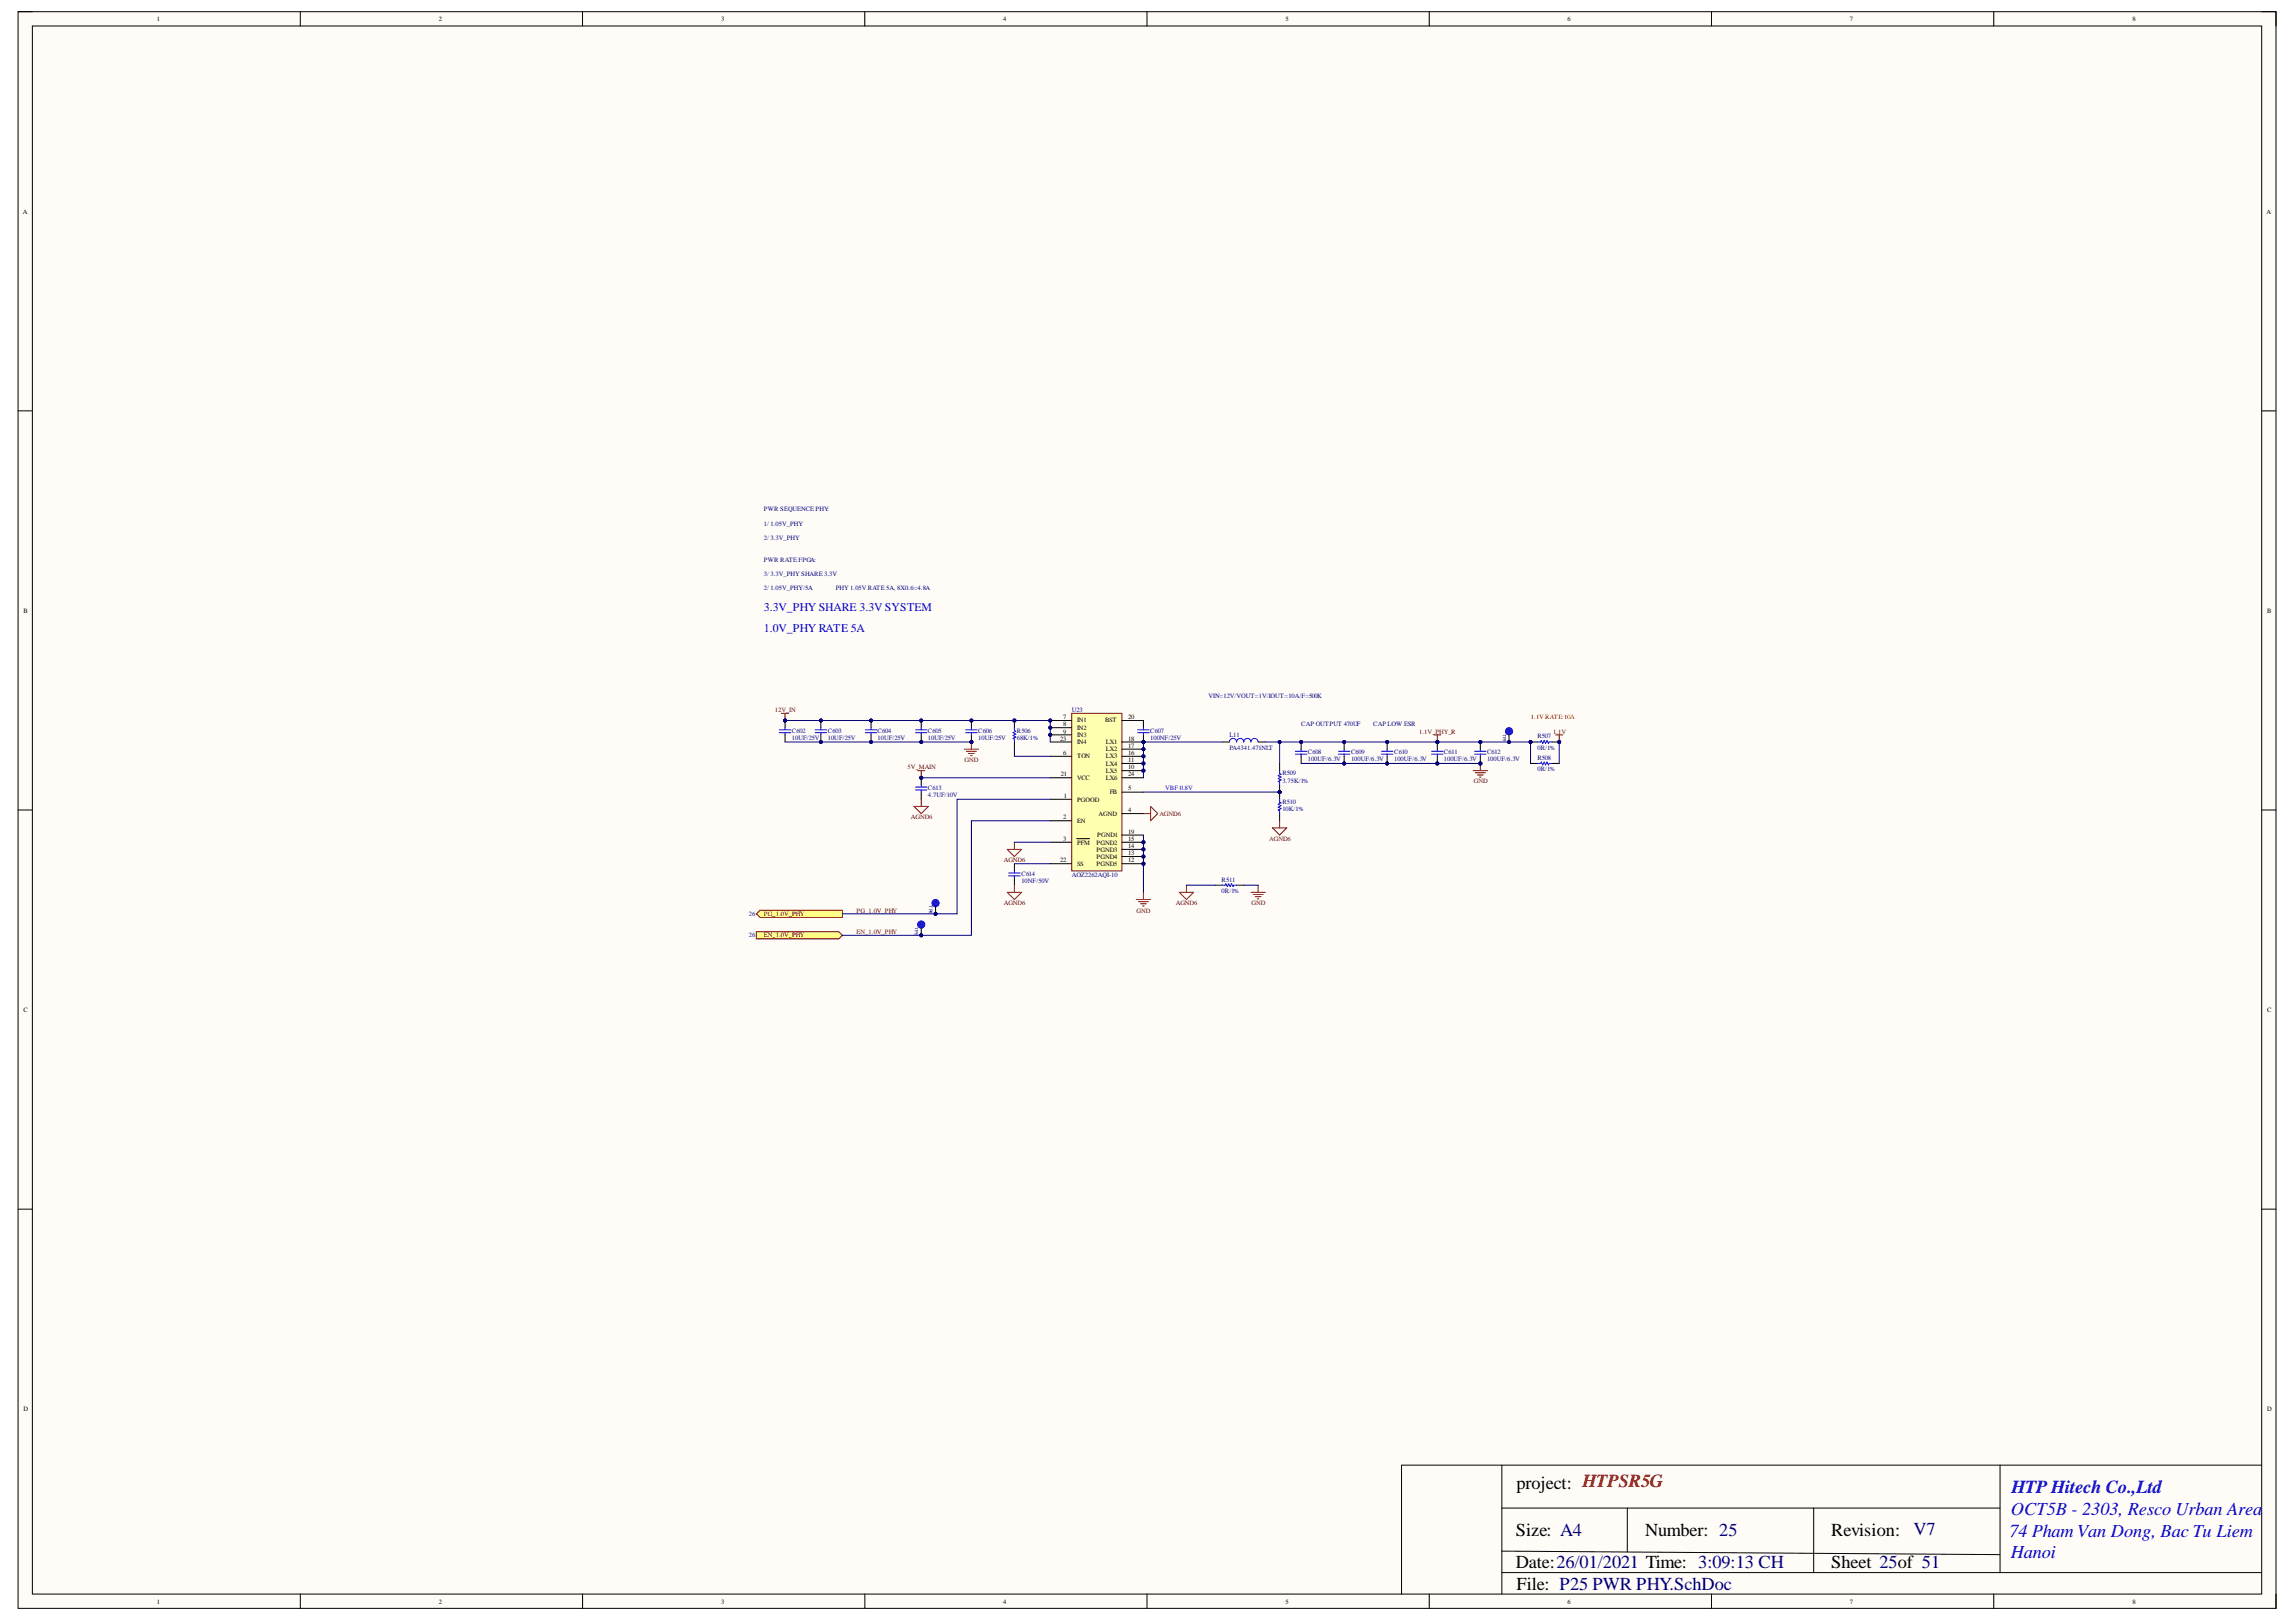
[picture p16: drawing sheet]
<svg xmlns="http://www.w3.org/2000/svg" width="297mm" height="210mm" viewBox="0 0 297 210" stroke-linecap="round" stroke-linejoin="round" font-family="sans-serif">
<defs><g id="words">
<g font-size="2.4">
<text x="196.2" y="192.6">project: HTPSR5G</text>
<text x="196.1" y="198.8">Size: A4</text>
<text x="196.1" y="202.9">Date:26/01/2021 Time: 3:09:13 CH</text>
<text x="212.9" y="198.8">Number: 25</text>
<text x="236.9" y="198.8">Revision:</text>
<text x="236.9" y="202.9">Sheet 25of 51</text>
<text x="196.2" y="205.7">File: P25 PWR PHY.SchDoc</text>
</g>
<g font-size="2.4" fill="#00f">
<text x="260.1" y="196">OCT5B - 2303, Resco Urban Area</text>
<text x="260.2" y="193.2">HTP Hitech Co.,Ltd</text>
<text x="260" y="198.9">74 Pham Van Dong, Bac Tu Liem</text>
<text x="260.1" y="201.6">Hanoi</text>
</g>
<text font-size="2.4" fill="#000080" x="247.5" y="198.6">V7</text>
<g font-size="1.5" fill="#00f">
<text x="98.8" y="79">3.3V_PHY SHARE 3.3V SYSTEM</text>
<text x="98.8" y="81.8">1.0V_PHY RATE 5A</text>
</g>
<g font-size=".8">
<text x="20.3" y="2.7">1</text>
<text x="56.8" y="2.7">2</text>
<text x="93.3" y="2.7">3</text>
<text x="129.8" y="2.7">4</text>
<text x="166.3" y="2.7">5</text>
<text x="202.8" y="2.7">6</text>
<text x="239.3" y="2.7">7</text>
<text x="275.9" y="2.7">8</text>
<text x="3" y="27.6">A</text>
<text x="293.2" y="27.6">A</text>
<text x="3" y="79.3">B</text>
<text x="293.3" y="79.3">B</text>
<text x="137.1" y="95.9">23</text>
<text x="137.6" y="93.1">7</text>
<text x="137.6" y="94">8</text>
<text x="137.6" y="94.9">9</text>
<text x="139.3" y="93.5">IN1</text>
<text x="139.3" y="94.4">IN2</text>
<text x="139.3" y="95.4">IN3</text>
<text x="143" y="93.5">BST</text>
<text x="145.9" y="95.9">18</text>
<text x="145.9" y="93.1">20</text>
<text x="137.2" y="100.4">21</text>
<text x="137.6" y="97.7">6</text>
<text x="139.3" y="98.1">TON</text>
<text x="139.3" y="100.9">VCC</text>
<text x="139.3" y="96.3">IN4</text>
<text x="143.1" y="100">LX5</text>
<text x="143.1" y="99.1">LX4</text>
<text x="143.1" y="98.1">LX3</text>
<text x="143.1" y="97.2">LX2</text>
<text x="143.1" y="96.3">LX1</text>
<text x="143.1" y="100.9">LX6</text>
<text x="145.9" y="99.6">10</text>
<text x="145.9" y="98.7">11</text>
<text x="145.9" y="97.7">16</text>
<text x="145.9" y="96.8">17</text>
<text x="145.9" y="100.4">24</text>
<text x="137.6" y="106">2</text>
<text x="137.6" y="103.2">1</text>
<text x="139.3" y="103.7">PGOOD</text>
<text x="139.3" y="106.5">EN</text>
<text x="142.1" y="105.6">AGND</text>
<text x="143.6" y="102.8">FB</text>
<text x="145.9" y="105.1">4</text>
<text x="145.9" y="102.3">5</text>
<text x="145.9" y="107.9">19</text>
<text x="137.1" y="111.6">22</text>
<text x="137.6" y="108.8">3</text>
<text x="139.3" y="109.3">PFM</text>
<text x="139.3" y="112">SS</text>
<text x="141.9" y="112">PGND5</text>
<text x="141.9" y="111.2">PGND4</text>
<text x="141.9" y="110.2">PGND3</text>
<text x="141.9" y="109.3">PGND2</text>
<text x="142" y="108.4">PGND1</text>
<text x="145.9" y="111.6">12</text>
<text x="145.9" y="110.7">13</text>
<text x="145.9" y="109.7">14</text>
<text x="145.9" y="108.8">15</text>
<text x="3" y="130.9">C</text>
<text x="293.3" y="130.9">C</text>
<text x="3" y="182.6">D</text>
<text x="293.3" y="182.6">D</text>
<text x="20.3" y="207.5">1</text>
<text x="56.8" y="207.5">2</text>
<text x="93.3" y="207.5">3</text>
<text x="129.8" y="207.5">4</text>
<text x="166.3" y="207.5">5</text>
<text x="202.8" y="207.5">6</text>
<text x="239.3" y="207.5">7</text>
<text x="275.9" y="207.5">8</text>
</g>
<g font-size=".8" fill="#000080">
<text x="98.8" y="66.2">PWR SEQUENCE PHY:</text>
<text x="98.8" y="68.1">1/ 1.05V_PHY</text>
<text x="98.8" y="69.9">2/ 3.3V_PHY</text>
<text x="98.8" y="72.7">PWR RATE FPGA:</text>
<text x="98.8" y="76.3">2/ 1.05V_PHY/5A</text>
<text x="98.8" y="74.6">3/ 3.3V_PHY SHARE 3.3V</text>
<text x="108.1" y="76.3">PHY 1.05V RATE 5A, 8X0.6=4.8A</text>
<text x="102.5" y="95.8">10UF/25V</text>
<text x="102.5" y="94.8">C602</text>
<text x="107.1" y="95.8">10UF/25V</text>
<text x="107.1" y="94.8">C603</text>
<text x="113.5" y="95.8">10UF/25V</text>
<text x="113.5" y="94.8">C604</text>
<text x="120" y="95.8">10UF/25V</text>
<text x="120" y="94.8">C605</text>
<text x="126.6" y="95.8">10UF/25V</text>
<text x="126.6" y="94.8">C606</text>
<text x="131.6" y="95.8">68K/1%</text>
<text x="131.6" y="94.8">R506</text>
<text x="138.7" y="92.1">U23</text>
<text x="148.8" y="95.8">100NF/25V</text>
<text x="148.8" y="94.8">C607</text>
<text x="156.3" y="90.3">VIN=12V/VOUT=1V/IOUT=10A/F=500K</text>
<text x="159" y="95.4">L11</text>
<text x="168.4" y="94">CAP OUTPUT 470UF</text>
<text x="177.7" y="94">CAP LOW ESR</text>
<text x="198.9" y="95.5">R507</text>
<text x="159" y="97">PA4341.471NLT</text>
<text x="165.9" y="101.3">3.75K/1%</text>
<text x="165.9" y="100.3">R509</text>
<text x="169.2" y="98.5">100UF/6.3V</text>
<text x="169.2" y="97.6">C608</text>
<text x="174.8" y="98.5">100UF/6.3V</text>
<text x="174.8" y="97.6">C609</text>
<text x="180.4" y="98.5">100UF/6.3V</text>
<text x="180.4" y="97.6">C610</text>
<text x="186.8" y="98.5">100UF/6.3V</text>
<text x="186.8" y="97.6">C611</text>
<text x="192.4" y="98.5">100UF/6.3V</text>
<text x="192.4" y="97.6">C612</text>
<text x="198.9" y="97">0R/1%</text>
<text x="198.9" y="99.8">0R/1%</text>
<text x="198.9" y="98.3">R508</text>
<text x="120" y="103.1">4.7UF/10V</text>
<text x="120" y="102.2">C613</text>
<text x="165.9" y="105">10K/1%</text>
<text x="165.9" y="104.1">R510</text>
<text x="132.1" y="113.4">C614</text>
<text x="138.7" y="113.4">AOZ2262AQI-10</text>
<text x="96.9" y="118.5">26</text>
<text x="132.1" y="114.3">10NF/50V</text>
<text x="158" y="115.6">0R/1%</text>
<text x="158" y="114.1">R511</text>
<text x="96.9" y="121.3">26</text>
</g>
<g font-size=".8" fill="#800000">
<text x="100.3" y="92.1">12V_IN</text>
<text x="183.6" y="94.9">1.1V_PHY_R</text>
<text x="200.9" y="94.9">1.1V</text>
<text x="117.4" y="99.6">5V_MAIN</text>
<text x="124.8" y="98.7">GND</text>
<text x="190.7" y="101.4">GND</text>
<text x="117.8" y="106">AGND6</text>
<text x="150" y="105.6">AGND6</text>
<text x="129.9" y="111.6">AGND6</text>
<text x="164.2" y="108.8">AGND6</text>
<text x="98.8" y="118.5">PG_1.0V_PHY</text>
<text x="110.8" y="118.1">PG_1.0V_PHY</text>
<text x="129.9" y="117.2">AGND6</text>
<text x="147" y="118.1">GND</text>
<text x="152.1" y="117.2">AGND6</text>
<text x="161.9" y="117.2">GND</text>
<text x="98.8" y="121.3">EN_1.0V_PHY</text>
<text x="110.8" y="120.9">EN_1.0V_PHY</text>
</g>
<text font-size=".8" fill="#f00" x="198" y="93.1">1.1V RATE:10A</text>
<text font-size=".8" fill="#00f" x="150.8" y="102.3">VBF 0.8V</text>
<g font-size=".6" fill="#000080">
<text x="194.4" y="94.9" transform="rotate(90 194.4 94.9)">TP7</text>
<text x="118.4" y="120" transform="rotate(90 118.4 120)">TP9</text>
<text x="120.2" y="117.2" transform="rotate(90 120.2 117.2)">TP8</text>
</g>
</g></defs>
<path d="M2.3 1.5h292.2v206.6h-292.2z" fill-rule="evenodd" fill="#fffcf8"/>
<path d="M2.3 1.5h292.2v206.6h-292.2z" fill="none" stroke="#000" stroke-width=".13"/>
<path d="M4.2 3.4h288.4v202.9h-288.4z" fill-rule="evenodd" fill="#fffcf8"/>
<g fill="none" stroke="#000" stroke-width=".13">
<path d="M2.3 1.5h1.9M4.2 3.4h288.4v202.9h-288.4zM38.8 1.5v1.9M75.4 1.5v1.9M111.9 1.5v1.9M148.4 1.5v1.9M184.9 1.5v1.9M221.4 1.5v1.9M257.9 1.5v1.9M292.6 1.5h1.9v1.9M2.3 53.2h1.9M292.6 53.2h1.9"/>
<path d="M2.3 104.8h1.9M292.6 104.8h1.9M2.3 156.5h1.9M292.6 156.5h1.9M194.3 189.6v16.7M194.3 195.2h64.5M210.5 195.2v5.6M234.6 195.2v8.3M258.8 189.6v13.9M292.6 189.6h-111.3v16.7M38.9 206.3v1.8M75.4 206.3v1.8"/>
<path d="M111.9 206.3v1.8M148.4 206.3v1.8M184.9 206.3v1.8M194.3 200.7l64.5 .5M194.3 203.5h98.3M221.4 206.3v1.8M257.9 206.3v1.8M294.5 206.3v1.8"/>
</g>
<circle cx="125.7" cy="93.2" r=".19" fill="#000080"/>
<circle cx="125.7" cy="93.2" r=".19" fill="none" stroke="#000080" stroke-width=".13"/>
<circle cx="125.7" cy="96" r=".19" fill="#000080"/>
<circle cx="125.7" cy="96" r=".19" fill="none" stroke="#000080" stroke-width=".13"/>
<path d="M125.7 93.2v1" fill="none" stroke="#000" stroke-width=".13"/>
<circle cx="125.7" cy="93.2" r=".19" fill="#000080"/>
<circle cx="125.7" cy="93.2" r=".19" fill="none" stroke="#000080" stroke-width=".13"/>
<path d="M125.7 95.1v.9" fill="none" stroke="#000" stroke-width=".13"/>
<circle cx="125.7" cy="96" r=".19" fill="#000080"/>
<circle cx="125.7" cy="96" r=".19" fill="none" stroke="#000080" stroke-width=".13"/>
<path d="M124.9 94.8h1.5M124.9 94.4h1.5M125.7 94.2v.2M125.7 94.8v.3" fill="none" stroke="#00f" stroke-width=".13"/>
<circle cx="119.2" cy="93.2" r=".19" fill="#000080"/>
<circle cx="119.2" cy="93.2" r=".19" fill="none" stroke="#000080" stroke-width=".13"/>
<circle cx="119.2" cy="96" r=".19" fill="#000080"/>
<circle cx="119.2" cy="96" r=".19" fill="none" stroke="#000080" stroke-width=".13"/>
<path d="M119.2 93.2v1" fill="none" stroke="#000" stroke-width=".13"/>
<circle cx="119.2" cy="93.2" r=".19" fill="#000080"/>
<circle cx="119.2" cy="93.2" r=".19" fill="none" stroke="#000080" stroke-width=".13"/>
<path d="M119.2 95.1v.9" fill="none" stroke="#000" stroke-width=".13"/>
<circle cx="119.2" cy="96" r=".19" fill="#000080"/>
<circle cx="119.2" cy="96" r=".19" fill="none" stroke="#000080" stroke-width=".13"/>
<path d="M118.4 94.8h1.5M118.4 94.4h1.5M119.2 94.2v.2M119.2 94.8v.3" fill="none" stroke="#00f" stroke-width=".13"/>
<path d="M124.7 96.9h1.9M125 97.2h1.3M125.3 97.5h.7M125.6 97.8h.2M125.7 96v.9" fill="none" stroke="#800000" stroke-width=".13"/>
<circle cx="125.7" cy="96" r=".19" fill="#000080"/>
<circle cx="125.7" cy="96" r=".19" fill="none" stroke="#000080" stroke-width=".13"/>
<circle cx="131.2" cy="93.2" r=".19" fill="#000080"/>
<circle cx="131.2" cy="93.2" r=".19" fill="none" stroke="#000080" stroke-width=".13"/>
<path d="M131.2 93.2v1M131.2 96v.9" fill="none" stroke="#000" stroke-width=".13"/>
<circle cx="131.2" cy="93.2" r=".19" fill="#000080"/>
<circle cx="131.2" cy="93.2" r=".19" fill="none" stroke="#000080" stroke-width=".13"/>
<path d="M131.2 94.2v.3l.2 .1-.3 .2 .3 .2-.3 .2 .3 .2-.3 .2h.1v.4" fill="none" stroke="#00f" stroke-width=".13"/>
<circle cx="119.2" cy="100.7" r=".19" fill="#000080"/>
<circle cx="119.2" cy="100.7" r=".19" fill="none" stroke="#000080" stroke-width=".13"/>
<path d="M119.2 100.7v.9" fill="none" stroke="#000" stroke-width=".13"/>
<circle cx="119.2" cy="100.7" r=".19" fill="#000080"/>
<circle cx="119.2" cy="100.7" r=".19" fill="none" stroke="#000080" stroke-width=".13"/>
<path d="M119.2 102.5v.9" fill="none" stroke="#000" stroke-width=".13"/>
<path d="M118.4 102.2h1.5M118.4 101.9h1.5M119.2 101.6v.3M119.2 102.2v.3" fill="none" stroke="#00f" stroke-width=".13"/>
<path d="M118.7 99.7h.9M119.2 99.7v1" fill="none" stroke="#800000" stroke-width=".13"/>
<circle cx="119.2" cy="100.7" r=".19" fill="#000080"/>
<circle cx="119.2" cy="100.7" r=".19" fill="none" stroke="#000080" stroke-width=".13"/>
<path d="M118.3 104.4h1.8l-.9 .9zM119.2 103.4v1M130.3 109.9h1.9l-1 .9zM130.3 115.5h1.9l-1 .9zM131.2 109v.9M131.2 114.6v.9M147 116.4h1.9M147.3 116.7h1.3M147.6 117h.7M147.8 117.2h.2M147.9 115.5v.9" fill="none" stroke="#800000" stroke-width=".13"/>
<path d="M131.2 111.8v.9M131.2 113.6v1" fill="none" stroke="#000" stroke-width=".13"/>
<path d="M130.5 113.3h1.5M130.5 113h1.5M131.2 112.7v.3M131.2 113.3v.3" fill="none" stroke="#00f" stroke-width=".13"/>
<circle cx="147.9" cy="96" r=".19" fill="#000080"/>
<circle cx="147.9" cy="96" r=".19" fill="none" stroke="#000080" stroke-width=".13"/>
<path d="M147.9 93.2v1M147.9 95.1v.9" fill="none" stroke="#000" stroke-width=".13"/>
<circle cx="147.9" cy="96" r=".19" fill="#000080"/>
<circle cx="147.9" cy="96" r=".19" fill="none" stroke="#000080" stroke-width=".13"/>
<path d="M147.2 94.8h1.5M147.2 94.4h1.5M147.9 94.2v.2M147.9 94.8v.3" fill="none" stroke="#00f" stroke-width=".13"/>
<circle cx="165.5" cy="102.5" r=".18" fill="#000080"/>
<circle cx="165.5" cy="102.5" r=".18" fill="none" stroke="#000080" stroke-width=".13"/>
<path d="M165.5 101.6v.9" fill="none" stroke="#000" stroke-width=".13"/>
<circle cx="165.5" cy="102.5" r=".18" fill="#000080"/>
<circle cx="165.5" cy="102.5" r=".18" fill="none" stroke="#000080" stroke-width=".13"/>
<path d="M165.5 98.8v.9" fill="none" stroke="#000" stroke-width=".13"/>
<path d="M165.5 99.7v.4l.2 .1-.3 .2 .3 .2-.3 .1 .3 .2-.3 .2 .1 .1v.4" fill="none" stroke="#00f" stroke-width=".13"/>
<circle cx="165.5" cy="102.5" r=".18" fill="#000080"/>
<circle cx="165.5" cy="102.5" r=".18" fill="none" stroke="#000080" stroke-width=".13"/>
<path d="M165.5 102.5v.9M165.5 105.3v.9" fill="none" stroke="#000" stroke-width=".13"/>
<circle cx="165.5" cy="102.5" r=".18" fill="#000080"/>
<circle cx="165.5" cy="102.5" r=".18" fill="none" stroke="#000080" stroke-width=".13"/>
<path d="M165.5 103.4v.4l.2 .1-.3 .2 .3 .2-.3 .2 .3 .1-.3 .2 .1 .1v.4" fill="none" stroke="#00f" stroke-width=".13"/>
<path d="M164.6 107.1h1.9l-1 1zM165.5 106.2v.9" fill="none" stroke="#800000" stroke-width=".13"/>
<circle cx="168.3" cy="96" r=".19" fill="#000080"/>
<circle cx="168.3" cy="96" r=".19" fill="none" stroke="#000080" stroke-width=".13"/>
<path d="M168.3 96v.9" fill="none" stroke="#000" stroke-width=".13"/>
<circle cx="168.3" cy="96" r=".19" fill="#000080"/>
<circle cx="168.3" cy="96" r=".19" fill="none" stroke="#000080" stroke-width=".13"/>
<path d="M168.3 97.9v.9" fill="none" stroke="#000" stroke-width=".13"/>
<path d="M167.6 97.6h1.5M167.6 97.2h1.5M168.3 96.9v.3M168.3 97.6v.3" fill="none" stroke="#00f" stroke-width=".13"/>
<path d="M190.6 99.7h1.8M191.5 98.8v.9M190.9 100h1.3M191.1 100.3h.8M191.4 100.6h.2" fill="none" stroke="#800000" stroke-width=".13"/>
<circle cx="191.5" cy="98.8" r=".18" fill="#000080"/>
<circle cx="191.5" cy="98.8" r=".18" fill="none" stroke="#000080" stroke-width=".13"/>
<circle cx="112.7" cy="93.2" r=".19" fill="#000080"/>
<circle cx="112.7" cy="93.2" r=".19" fill="none" stroke="#000080" stroke-width=".13"/>
<circle cx="112.7" cy="96" r=".19" fill="#000080"/>
<circle cx="112.7" cy="96" r=".19" fill="none" stroke="#000080" stroke-width=".13"/>
<path d="M112.7 93.2v1" fill="none" stroke="#000" stroke-width=".13"/>
<circle cx="112.7" cy="93.2" r=".19" fill="#000080"/>
<circle cx="112.7" cy="93.2" r=".19" fill="none" stroke="#000080" stroke-width=".13"/>
<path d="M112.7 95.1v.9" fill="none" stroke="#000" stroke-width=".13"/>
<circle cx="112.7" cy="96" r=".19" fill="#000080"/>
<circle cx="112.7" cy="96" r=".19" fill="none" stroke="#000080" stroke-width=".13"/>
<path d="M111.9 94.8h1.5M111.9 94.4h1.5M112.7 94.2v.2M112.7 94.8v.3" fill="none" stroke="#00f" stroke-width=".13"/>
<circle cx="106.2" cy="93.2" r=".19" fill="#000080"/>
<circle cx="106.2" cy="93.2" r=".19" fill="none" stroke="#000080" stroke-width=".13"/>
<circle cx="106.2" cy="96" r=".19" fill="#000080"/>
<circle cx="106.2" cy="96" r=".19" fill="none" stroke="#000080" stroke-width=".13"/>
<path d="M106.2 93.2v1" fill="none" stroke="#000" stroke-width=".13"/>
<circle cx="106.2" cy="93.2" r=".19" fill="#000080"/>
<circle cx="106.2" cy="93.2" r=".19" fill="none" stroke="#000080" stroke-width=".13"/>
<path d="M106.2 95.1v.9" fill="none" stroke="#000" stroke-width=".13"/>
<circle cx="106.2" cy="96" r=".19" fill="#000080"/>
<circle cx="106.2" cy="96" r=".19" fill="none" stroke="#000080" stroke-width=".13"/>
<path d="M105.5 94.8h1.4M105.5 94.4h1.4M106.2 94.2v.2M106.2 94.8v.3" fill="none" stroke="#00f" stroke-width=".13"/>
<circle cx="173.9" cy="96" r=".19" fill="#000080"/>
<circle cx="173.9" cy="96" r=".19" fill="none" stroke="#000080" stroke-width=".13"/>
<circle cx="173.9" cy="98.8" r=".19" fill="#000080"/>
<circle cx="173.9" cy="98.8" r=".19" fill="none" stroke="#000080" stroke-width=".13"/>
<path d="M173.9 96v.9" fill="none" stroke="#000" stroke-width=".13"/>
<circle cx="173.9" cy="96" r=".19" fill="#000080"/>
<circle cx="173.9" cy="96" r=".19" fill="none" stroke="#000080" stroke-width=".13"/>
<path d="M173.9 97.9v.9" fill="none" stroke="#000" stroke-width=".13"/>
<circle cx="173.9" cy="98.8" r=".19" fill="#000080"/>
<circle cx="173.9" cy="98.8" r=".19" fill="none" stroke="#000080" stroke-width=".13"/>
<path d="M173.2 97.6h1.4M173.2 97.2h1.4M173.9 96.9v.3M173.9 97.6v.3" fill="none" stroke="#00f" stroke-width=".13"/>
<circle cx="179.5" cy="96" r=".18" fill="#000080"/>
<circle cx="179.5" cy="96" r=".18" fill="none" stroke="#000080" stroke-width=".13"/>
<circle cx="179.5" cy="98.8" r=".18" fill="#000080"/>
<circle cx="179.5" cy="98.8" r=".18" fill="none" stroke="#000080" stroke-width=".13"/>
<path d="M179.5 96v.9" fill="none" stroke="#000" stroke-width=".13"/>
<circle cx="179.5" cy="96" r=".18" fill="#000080"/>
<circle cx="179.5" cy="96" r=".18" fill="none" stroke="#000080" stroke-width=".13"/>
<path d="M179.5 97.9v.9" fill="none" stroke="#000" stroke-width=".13"/>
<circle cx="179.5" cy="98.8" r=".18" fill="#000080"/>
<circle cx="179.5" cy="98.8" r=".18" fill="none" stroke="#000080" stroke-width=".13"/>
<path d="M178.7 97.6h1.5M178.7 97.2h1.5M179.5 96.9v.3M179.5 97.6v.3" fill="none" stroke="#00f" stroke-width=".13"/>
<circle cx="185.9" cy="96" r=".19" fill="#000080"/>
<circle cx="185.9" cy="96" r=".19" fill="none" stroke="#000080" stroke-width=".13"/>
<circle cx="185.9" cy="98.8" r=".19" fill="#000080"/>
<circle cx="185.9" cy="98.8" r=".19" fill="none" stroke="#000080" stroke-width=".13"/>
<path d="M186 96v.9" fill="none" stroke="#000" stroke-width=".13"/>
<circle cx="185.9" cy="96" r=".19" fill="#000080"/>
<circle cx="185.9" cy="96" r=".19" fill="none" stroke="#000080" stroke-width=".13"/>
<path d="M186 97.9v.9" fill="none" stroke="#000" stroke-width=".13"/>
<circle cx="185.9" cy="98.8" r=".19" fill="#000080"/>
<circle cx="185.9" cy="98.8" r=".19" fill="none" stroke="#000080" stroke-width=".13"/>
<path d="M185.2 97.6h1.5M185.2 97.2h1.5M186 96.9v.3M186 97.6v.3" fill="none" stroke="#00f" stroke-width=".13"/>
<circle cx="191.5" cy="96" r=".18" fill="#000080"/>
<circle cx="191.5" cy="96" r=".18" fill="none" stroke="#000080" stroke-width=".13"/>
<circle cx="191.5" cy="98.8" r=".18" fill="#000080"/>
<circle cx="191.5" cy="98.8" r=".18" fill="none" stroke="#000080" stroke-width=".13"/>
<path d="M191.5 96v.9" fill="none" stroke="#000" stroke-width=".13"/>
<circle cx="191.5" cy="96" r=".18" fill="#000080"/>
<circle cx="191.5" cy="96" r=".18" fill="none" stroke="#000080" stroke-width=".13"/>
<path d="M191.5 97.9v.9" fill="none" stroke="#000" stroke-width=".13"/>
<circle cx="191.5" cy="98.8" r=".18" fill="#000080"/>
<circle cx="191.5" cy="98.8" r=".18" fill="none" stroke="#000080" stroke-width=".13"/>
<path d="M190.8 97.6h1.5M190.8 97.2h1.5M191.5 96.9v.3M191.5 97.6v.3" fill="none" stroke="#00f" stroke-width=".13"/>
<circle cx="101.6" cy="93.2" r=".19" fill="#000080"/>
<circle cx="101.6" cy="93.2" r=".19" fill="none" stroke="#000080" stroke-width=".13"/>
<path d="M101.6 93.2v1" fill="none" stroke="#000" stroke-width=".13"/>
<circle cx="101.6" cy="93.2" r=".19" fill="#000080"/>
<circle cx="101.6" cy="93.2" r=".19" fill="none" stroke="#000080" stroke-width=".13"/>
<path d="M101.6 95.1v.9" fill="none" stroke="#000" stroke-width=".13"/>
<path d="M100.8 94.8h1.5M100.8 94.4h1.5M101.6 94.2v.2M101.6 94.8v.3" fill="none" stroke="#00f" stroke-width=".13"/>
<path d="M185.5 95.1h.9M186 95.1v.9M152.6 115.5h1.8l-.9 .9zM153.5 114.6v.9M161.8 115.5h1.9M162.1 115.8h1.3M162.4 116h.7M162.7 116.3h.2M162.8 114.6v.9" fill="none" stroke="#800000" stroke-width=".13"/>
<circle cx="185.9" cy="96" r=".19" fill="#000080"/>
<circle cx="185.9" cy="96" r=".19" fill="none" stroke="#000080" stroke-width=".13"/>
<path d="M201.3 95.1h.9M201.7 95.1v.9" fill="none" stroke="#800000" stroke-width=".13"/>
<circle cx="201.7" cy="96" r=".18" fill="#000080"/>
<circle cx="201.7" cy="96" r=".18" fill="none" stroke="#000080" stroke-width=".13"/>
<path d="M97.9 118.3l.4-.5h10.7v.9h-10.7z" fill-rule="evenodd" fill="#ffff80"/>
<path d="M97.9 118.3l.4-.5h10.7v.9h-10.7z" fill="none" stroke="#800000" stroke-width=".13"/>
<path d="M97.9 120.6h10.6l.5 .4-.5 .5h-10.6z" fill-rule="evenodd" fill="#ffff80"/>
<path d="M101.1 92.3h.9M101.6 92.3v.9M97.9 120.6h10.6l.5 .4-.5 .5h-10.6z" fill="none" stroke="#800000" stroke-width=".13"/>
<circle cx="101.6" cy="93.2" r=".19" fill="#000080"/>
<g fill="none" stroke="#000080" stroke-width=".13">
<path d="M147.9 108.1v7.4"/>
<circle cx="101.6" cy="93.2" r=".19"/>
</g>
<path d="M147.9 105.3h1M148.9 104.4l.9 .9-.9 .9z" fill="none" stroke="#800000" stroke-width=".13"/>
<circle cx="147.9" cy="109" r=".18" fill="#000080"/>
<circle cx="147.9" cy="109" r=".18" fill="none" stroke="#000080" stroke-width=".13"/>
<circle cx="147.9" cy="109.9" r=".18" fill="#000080"/>
<circle cx="147.9" cy="109.9" r=".18" fill="none" stroke="#000080" stroke-width=".13"/>
<circle cx="147.9" cy="110.8" r=".19" fill="#000080"/>
<circle cx="147.9" cy="110.8" r=".19" fill="none" stroke="#000080" stroke-width=".13"/>
<circle cx="147.9" cy="111.8" r=".18" fill="#000080"/>
<circle cx="147.9" cy="111.8" r=".18" fill="none" stroke="#000080" stroke-width=".13"/>
<circle cx="201.7" cy="96" r=".18" fill="#000080"/>
<circle cx="201.7" cy="96" r=".18" fill="none" stroke="#000080" stroke-width=".13"/>
<circle cx="198" cy="96" r=".19" fill="#000080"/>
<circle cx="198" cy="96" r=".19" fill="none" stroke="#000080" stroke-width=".13"/>
<path d="M200.8 96h.9" fill="none" stroke="#000" stroke-width=".13"/>
<circle cx="201.7" cy="96" r=".18" fill="#000080"/>
<circle cx="201.7" cy="96" r=".18" fill="none" stroke="#000080" stroke-width=".13"/>
<path d="M198 96h.9" fill="none" stroke="#000" stroke-width=".13"/>
<circle cx="198" cy="96" r=".19" fill="#000080"/>
<circle cx="198" cy="96" r=".19" fill="none" stroke="#000080" stroke-width=".13"/>
<path d="M159.1 96a.47 .47 0 0 1 .4-.4 .47 .47 0 0 1 .5 .4 .46 .46 0 0 1 .4-.4 .46 .46 0 0 1 .5 .4 .47 .47 0 0 1 .5-.4 .47 .47 0 0 1 .4 .4 .46 .46 0 0 1 .5-.4 .46 .46 0 0 1 .5 .4M198.9 96h.4l.1-.2 .2 .4 .2-.4 .2 .4 .1-.4 .2 .4 .1-.2h.4M198.9 98.8h.4l.1-.2 .2 .4 .2-.4 .2 .4 .1-.4 .2 .4 .1-.2h.4M158.1 114.6h.4l.1-.2 .2 .3 .2-.3 .1 .3 .2-.3 .2 .3 .1-.1h.4" fill="none" stroke="#00f" stroke-width=".13"/>
<path d="M158.1 96h1M162.8 96h.9M198 98.8h.9M200.8 98.8h.9M157.2 114.6h.9M160 114.6h.9" fill="none" stroke="#000" stroke-width=".13"/>
<circle cx="135.9" cy="93.2" r=".19" fill="#000080"/>
<circle cx="135.9" cy="93.2" r=".19" fill="none" stroke="#000080" stroke-width=".13"/>
<circle cx="135.9" cy="94.2" r=".19" fill="#000080"/>
<circle cx="135.9" cy="94.2" r=".19" fill="none" stroke="#000080" stroke-width=".13"/>
<circle cx="135.9" cy="95.1" r=".18" fill="#000080"/>
<circle cx="135.9" cy="95.1" r=".18" fill="none" stroke="#000080" stroke-width=".13"/>
<circle cx="147.9" cy="111.8" r=".18" fill="#000080"/>
<circle cx="147.9" cy="111.8" r=".18" fill="none" stroke="#000080" stroke-width=".13"/>
<circle cx="147.9" cy="110.8" r=".19" fill="#000080"/>
<circle cx="147.9" cy="110.8" r=".19" fill="none" stroke="#000080" stroke-width=".13"/>
<circle cx="147.9" cy="109.9" r=".18" fill="#000080"/>
<circle cx="147.9" cy="109.9" r=".18" fill="none" stroke="#000080" stroke-width=".13"/>
<circle cx="147.9" cy="109" r=".18" fill="#000080"/>
<circle cx="147.9" cy="109" r=".18" fill="none" stroke="#000080" stroke-width=".13"/>
<circle cx="147.9" cy="99.7" r=".18" fill="#000080"/>
<circle cx="147.9" cy="99.7" r=".18" fill="none" stroke="#000080" stroke-width=".13"/>
<circle cx="147.9" cy="98.8" r=".19" fill="#000080"/>
<circle cx="147.9" cy="98.8" r=".19" fill="none" stroke="#000080" stroke-width=".13"/>
<circle cx="147.9" cy="97.9" r=".18" fill="#000080"/>
<circle cx="147.9" cy="97.9" r=".18" fill="none" stroke="#000080" stroke-width=".13"/>
<circle cx="147.9" cy="96.9" r=".18" fill="#000080"/>
<circle cx="147.9" cy="96.9" r=".18" fill="none" stroke="#000080" stroke-width=".13"/>
<circle cx="147.9" cy="96" r=".19" fill="#000080"/>
<circle cx="147.9" cy="96" r=".19" fill="none" stroke="#000080" stroke-width=".13"/>
<path d="M138.7 92.3h6.4v20.4h-6.4z" fill-rule="evenodd" fill="#ffffb0"/>
<path d="M138.7 92.3h6.4v20.4h-6.4z" fill="none" stroke="#800000" stroke-width=".13"/>
<path d="M135.9 97.9h2.8M135.9 93.2h2.8M135.9 103.4h2.8M135.9 106.2h2.8M135.9 109h2.8M139.3 108.5h1.7M145.1 105.3h2.8M145.1 102.5h2.8" fill="none" stroke="#000" stroke-width=".13"/>
<circle cx="135.9" cy="93.2" r=".19" fill="#000080"/>
<circle cx="135.9" cy="93.2" r=".19" fill="none" stroke="#000080" stroke-width=".13"/>
<path d="M135.9 94.2h2.8" fill="none" stroke="#000" stroke-width=".13"/>
<circle cx="135.9" cy="94.2" r=".19" fill="#000080"/>
<circle cx="135.9" cy="94.2" r=".19" fill="none" stroke="#000080" stroke-width=".13"/>
<path d="M135.9 95.1h2.8" fill="none" stroke="#000" stroke-width=".13"/>
<circle cx="135.9" cy="95.1" r=".18" fill="#000080"/>
<circle cx="135.9" cy="95.1" r=".18" fill="none" stroke="#000080" stroke-width=".13"/>
<path d="M145.1 111.8h2.8" fill="none" stroke="#000" stroke-width=".13"/>
<circle cx="147.9" cy="111.8" r=".18" fill="#000080"/>
<circle cx="147.9" cy="111.8" r=".18" fill="none" stroke="#000080" stroke-width=".13"/>
<path d="M145.1 110.8h2.8" fill="none" stroke="#000" stroke-width=".13"/>
<circle cx="147.9" cy="110.8" r=".19" fill="#000080"/>
<circle cx="147.9" cy="110.8" r=".19" fill="none" stroke="#000080" stroke-width=".13"/>
<path d="M145.1 109.9h2.8" fill="none" stroke="#000" stroke-width=".13"/>
<circle cx="147.9" cy="109.9" r=".18" fill="#000080"/>
<circle cx="147.9" cy="109.9" r=".18" fill="none" stroke="#000080" stroke-width=".13"/>
<path d="M145.1 109h2.8" fill="none" stroke="#000" stroke-width=".13"/>
<circle cx="147.9" cy="109" r=".18" fill="#000080"/>
<circle cx="147.9" cy="109" r=".18" fill="none" stroke="#000080" stroke-width=".13"/>
<path d="M145.1 99.7h2.8M145.1 108.1h2.8" fill="none" stroke="#000" stroke-width=".13"/>
<circle cx="147.9" cy="99.7" r=".18" fill="#000080"/>
<circle cx="147.9" cy="99.7" r=".18" fill="none" stroke="#000080" stroke-width=".13"/>
<path d="M145.1 98.8h2.8" fill="none" stroke="#000" stroke-width=".13"/>
<circle cx="147.9" cy="98.8" r=".19" fill="#000080"/>
<circle cx="147.9" cy="98.8" r=".19" fill="none" stroke="#000080" stroke-width=".13"/>
<path d="M145.1 97.9h2.8" fill="none" stroke="#000" stroke-width=".13"/>
<circle cx="147.9" cy="97.9" r=".18" fill="#000080"/>
<circle cx="147.9" cy="97.9" r=".18" fill="none" stroke="#000080" stroke-width=".13"/>
<path d="M145.1 96.9h2.8" fill="none" stroke="#000" stroke-width=".13"/>
<circle cx="147.9" cy="96.9" r=".18" fill="#000080"/>
<circle cx="147.9" cy="96.9" r=".18" fill="none" stroke="#000080" stroke-width=".13"/>
<path d="M145.1 96h2.8" fill="none" stroke="#000" stroke-width=".13"/>
<circle cx="147.9" cy="96" r=".19" fill="#000080"/>
<circle cx="147.9" cy="96" r=".19" fill="none" stroke="#000080" stroke-width=".13"/>
<path d="M135.9 96h2.8M145.1 93.2h2.8M135.9 100.7h2.8M135.9 111.8h2.8M145.1 100.7h2.8" fill="none" stroke="#000" stroke-width=".13"/>
<circle cx="121" cy="118.3" r=".19" fill="#000080"/>
<circle cx="121" cy="118.3" r=".19" fill="none" stroke="#000080" stroke-width=".13"/>
<circle cx="121" cy="116.9" r=".46" fill="#00f"/>
<circle cx="121" cy="116.9" r=".46" fill="none" stroke="#00f" stroke-width=".13"/>
<path d="M121 117.3v1" fill="none" stroke="#000" stroke-width=".13"/>
<circle cx="121" cy="118.3" r=".19" fill="#000080"/>
<circle cx="121" cy="118.3" r=".19" fill="none" stroke="#000080" stroke-width=".13"/>
<circle cx="119.2" cy="121" r=".18" fill="#000080"/>
<circle cx="119.2" cy="121" r=".18" fill="none" stroke="#000080" stroke-width=".13"/>
<circle cx="119.2" cy="119.6" r=".46" fill="#00f"/>
<circle cx="119.2" cy="119.6" r=".46" fill="none" stroke="#00f" stroke-width=".13"/>
<path d="M119.2 120.1v.9" fill="none" stroke="#000" stroke-width=".13"/>
<circle cx="119.2" cy="121" r=".18" fill="#000080"/>
<circle cx="119.2" cy="121" r=".18" fill="none" stroke="#000080" stroke-width=".13"/>
<circle cx="195.2" cy="96" r=".19" fill="#000080"/>
<circle cx="195.2" cy="96" r=".19" fill="none" stroke="#000080" stroke-width=".13"/>
<circle cx="195.2" cy="94.6" r=".46" fill="#00f"/>
<circle cx="195.2" cy="94.6" r=".46" fill="none" stroke="#00f" stroke-width=".13"/>
<path d="M195.2 95.1v.9" fill="none" stroke="#000" stroke-width=".13"/>
<circle cx="195.2" cy="96" r=".19" fill="#000080"/>
<g fill="none" stroke="#000080" stroke-width=".13">
<path d="M101.6 96h24.1"/>
<circle cx="195.2" cy="96" r=".19"/>
</g>
<circle cx="125.7" cy="96" r=".19" fill="#000080"/>
<circle cx="125.7" cy="96" r=".19" fill="none" stroke="#000080" stroke-width=".13"/>
<circle cx="119.2" cy="96" r=".19" fill="#000080"/>
<circle cx="119.2" cy="96" r=".19" fill="none" stroke="#000080" stroke-width=".13"/>
<circle cx="112.7" cy="96" r=".19" fill="#000080"/>
<circle cx="112.7" cy="96" r=".19" fill="none" stroke="#000080" stroke-width=".13"/>
<circle cx="106.2" cy="96" r=".19" fill="#000080"/>
<g fill="none" stroke="#000080" stroke-width=".13">
<path d="M101.6 93.2h34.3v2.8"/>
<circle cx="106.2" cy="96" r=".19"/>
</g>
<circle cx="101.6" cy="93.2" r=".19" fill="#000080"/>
<circle cx="101.6" cy="93.2" r=".19" fill="none" stroke="#000080" stroke-width=".13"/>
<circle cx="106.2" cy="93.2" r=".19" fill="#000080"/>
<circle cx="106.2" cy="93.2" r=".19" fill="none" stroke="#000080" stroke-width=".13"/>
<circle cx="112.7" cy="93.2" r=".19" fill="#000080"/>
<circle cx="112.7" cy="93.2" r=".19" fill="none" stroke="#000080" stroke-width=".13"/>
<circle cx="119.2" cy="93.2" r=".19" fill="#000080"/>
<circle cx="119.2" cy="93.2" r=".19" fill="none" stroke="#000080" stroke-width=".13"/>
<circle cx="125.7" cy="93.2" r=".19" fill="#000080"/>
<circle cx="125.7" cy="93.2" r=".19" fill="none" stroke="#000080" stroke-width=".13"/>
<circle cx="131.2" cy="93.2" r=".19" fill="#000080"/>
<circle cx="131.2" cy="93.2" r=".19" fill="none" stroke="#000080" stroke-width=".13"/>
<circle cx="135.9" cy="93.2" r=".19" fill="#000080"/>
<circle cx="135.9" cy="93.2" r=".19" fill="none" stroke="#000080" stroke-width=".13"/>
<circle cx="135.9" cy="94.2" r=".19" fill="#000080"/>
<circle cx="135.9" cy="94.2" r=".19" fill="none" stroke="#000080" stroke-width=".13"/>
<circle cx="135.9" cy="95.1" r=".18" fill="#000080"/>
<g fill="none" stroke="#000080" stroke-width=".13">
<path d="M135.9 106.2h-10.2v14.8h-16.7"/>
<circle cx="135.9" cy="95.1" r=".18"/>
</g>
<circle cx="119.2" cy="121" r=".18" fill="#000080"/>
<g fill="none" stroke="#000080" stroke-width=".13">
<path d="M135.9 103.4h-12.1v14.9h-14.8"/>
<circle cx="119.2" cy="121" r=".18"/>
</g>
<circle cx="121" cy="118.3" r=".19" fill="#000080"/>
<g fill="none" stroke="#000080" stroke-width=".13">
<path d="M119.2 100.7h16.7"/>
<circle cx="121" cy="118.3" r=".19"/>
</g>
<circle cx="119.2" cy="100.7" r=".19" fill="#000080"/>
<g fill="none" stroke="#000080" stroke-width=".13">
<path d="M131.2 96.9v1h4.7M131.2 111.8h4.7M131.2 109h4.7M147.9 102.5h17.6"/>
<circle cx="119.2" cy="100.7" r=".19"/>
</g>
<circle cx="165.5" cy="102.5" r=".18" fill="#000080"/>
<g fill="none" stroke="#000080" stroke-width=".13">
<path d="M147.9 96h10.2"/>
<circle cx="165.5" cy="102.5" r=".18"/>
</g>
<circle cx="147.9" cy="96" r=".19" fill="#000080"/>
<g fill="none" stroke="#000080" stroke-width=".13">
<path d="M163.7 96h1.8v2.8M153.5 114.6h3.7M160.9 114.6h1.9"/>
<circle cx="147.9" cy="96" r=".19"/>
</g>
<circle cx="165.5" cy="96" r=".19" fill="#000080"/>
<g fill="none" stroke="#000080" stroke-width=".13">
<path d="M165.6 96h20.4"/>
<circle cx="165.5" cy="96" r=".19"/>
</g>
<circle cx="165.5" cy="96" r=".19" fill="#000080"/>
<circle cx="165.5" cy="96" r=".19" fill="none" stroke="#000080" stroke-width=".13"/>
<circle cx="168.3" cy="96" r=".19" fill="#000080"/>
<circle cx="168.3" cy="96" r=".19" fill="none" stroke="#000080" stroke-width=".13"/>
<circle cx="173.9" cy="96" r=".19" fill="#000080"/>
<circle cx="173.9" cy="96" r=".19" fill="none" stroke="#000080" stroke-width=".13"/>
<circle cx="179.5" cy="96" r=".18" fill="#000080"/>
<circle cx="179.5" cy="96" r=".18" fill="none" stroke="#000080" stroke-width=".13"/>
<circle cx="185.9" cy="96" r=".19" fill="#000080"/>
<g fill="none" stroke="#000080" stroke-width=".13">
<path d="M168.3 98.8h23.2"/>
<circle cx="185.9" cy="96" r=".19"/>
</g>
<circle cx="173.9" cy="98.8" r=".19" fill="#000080"/>
<circle cx="173.9" cy="98.8" r=".19" fill="none" stroke="#000080" stroke-width=".13"/>
<circle cx="179.5" cy="98.8" r=".18" fill="#000080"/>
<circle cx="179.5" cy="98.8" r=".18" fill="none" stroke="#000080" stroke-width=".13"/>
<circle cx="185.9" cy="98.8" r=".19" fill="#000080"/>
<circle cx="185.9" cy="98.8" r=".19" fill="none" stroke="#000080" stroke-width=".13"/>
<circle cx="191.5" cy="98.8" r=".18" fill="#000080"/>
<g fill="none" stroke="#000080" stroke-width=".13">
<path d="M186 96h12v2.8"/>
<circle cx="191.5" cy="98.8" r=".18"/>
</g>
<circle cx="185.9" cy="96" r=".19" fill="#000080"/>
<circle cx="185.9" cy="96" r=".19" fill="none" stroke="#000080" stroke-width=".13"/>
<circle cx="191.5" cy="96" r=".18" fill="#000080"/>
<circle cx="191.5" cy="96" r=".18" fill="none" stroke="#000080" stroke-width=".13"/>
<circle cx="195.2" cy="96" r=".19" fill="#000080"/>
<circle cx="195.2" cy="96" r=".19" fill="none" stroke="#000080" stroke-width=".13"/>
<circle cx="198" cy="96" r=".19" fill="#000080"/>
<g fill="none" stroke="#000080" stroke-width=".13">
<path d="M147.9 96v4.7"/>
<circle cx="198" cy="96" r=".19"/>
</g>
<circle cx="147.9" cy="96" r=".19" fill="#000080"/>
<circle cx="147.9" cy="96" r=".19" fill="none" stroke="#000080" stroke-width=".13"/>
<circle cx="147.9" cy="96.9" r=".18" fill="#000080"/>
<circle cx="147.9" cy="96.9" r=".18" fill="none" stroke="#000080" stroke-width=".13"/>
<circle cx="147.9" cy="97.9" r=".18" fill="#000080"/>
<circle cx="147.9" cy="97.9" r=".18" fill="none" stroke="#000080" stroke-width=".13"/>
<circle cx="147.9" cy="98.8" r=".19" fill="#000080"/>
<circle cx="147.9" cy="98.8" r=".19" fill="none" stroke="#000080" stroke-width=".13"/>
<circle cx="147.9" cy="99.7" r=".18" fill="#000080"/>
<g fill="none" stroke="#000080" stroke-width=".13">
<path d="M201.7 96v2.8"/>
<circle cx="147.9" cy="99.7" r=".18"/>
</g>
<circle cx="201.7" cy="96" r=".18" fill="#000080"/>
<circle cx="201.7" cy="96" r=".18" fill="none" stroke="#000080" stroke-width=".13"/>
<use href="#words"/>
</svg>
